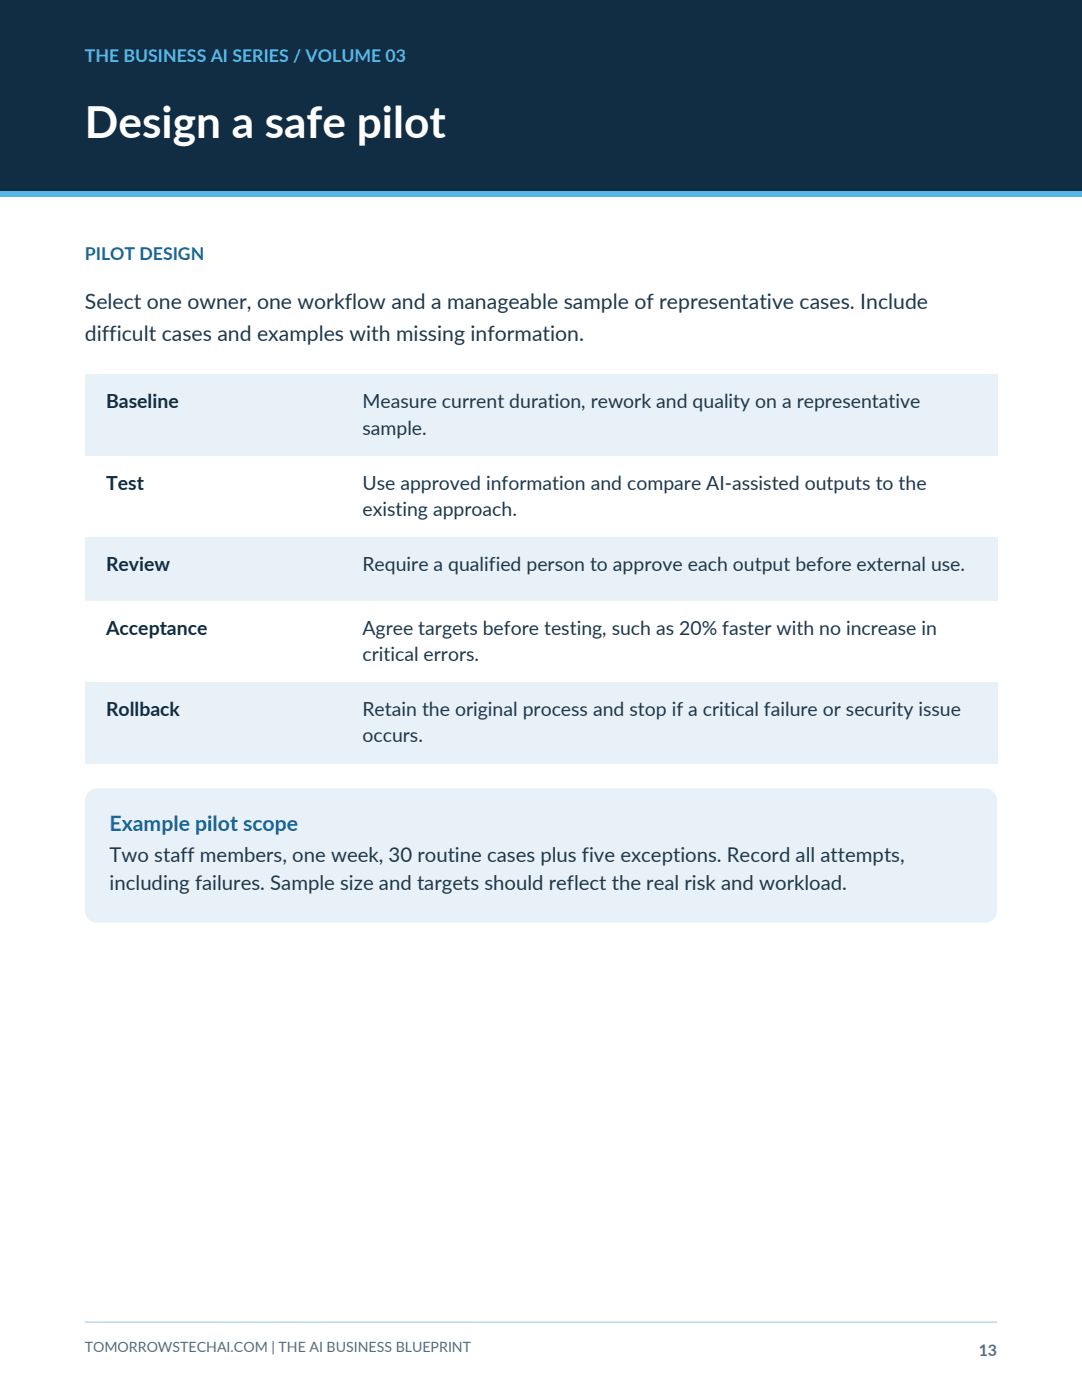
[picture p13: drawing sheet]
<svg xmlns="http://www.w3.org/2000/svg" width="216mm" height="279mm" viewBox="0 0 216 279" stroke-linecap="round" stroke-linejoin="round" font-family="sans-serif">
<defs><g id="words">
<text font-size="8.8" fill="#fff" x="16.9" y="27.5">Design a safe pilot</text>
<g font-size="4.2" fill="#20384b">
<text x="16.9" y="61.7">Select one owner, one workflow and a manageable sample of representative cases. Include</text>
<text x="16.9" y="68.1">difficult cases and examples with missing information.</text>
</g>
<text font-size="4.2" fill="#17669b" x="21.9" y="165.8">Example pilot scope</text>
<g font-size="4.1" fill="#20384b">
<text x="21.9" y="172">Two staff members, one week, 30 routine cases plus five exceptions. Record all attempts,</text>
<text x="21.9" y="177.6">including failures. Sample size and targets should reflect the real risk and workload.</text>
</g>
<g font-size="3.9" fill="#102d44">
<text x="21.2" y="81.5">Baseline</text>
<text x="21.2" y="97.7">Test</text>
<text x="21.2" y="113.9">Review</text>
<text x="21.2" y="126.6">Acceptance</text>
<text x="21.2" y="142.9">Rollback</text>
</g>
<g font-size="3.9" fill="#20384b">
<text x="72.3" y="81.5">Measure current duration, rework and quality on a representative</text>
<text x="72.3" y="86.8">sample.</text>
<text x="72.3" y="97.7">Use approved information and compare AI-assisted outputs to the</text>
<text x="72.3" y="103">existing approach.</text>
<text x="72.3" y="113.9">Require a qualified person to approve each output before external use.</text>
<text x="72.3" y="126.6">Agree targets before testing, such as 20% faster with no increase in</text>
<text x="72.3" y="131.9">critical errors.</text>
<text x="72.3" y="142.9">Retain the original process and stop if a critical failure or security issue</text>
<text x="72.3" y="148.2">occurs.</text>
</g>
<text font-size="3.5" fill="#56b7e6" x="16.9" y="12.3">THE BUSINESS AI SERIES / VOLUME 03</text>
<text font-size="3.5" fill="#17669b" x="16.9" y="51.9">PILOT DESIGN</text>
<text font-size="3.2" fill="#536b80" x="195.3" y="270.6">13</text>
<text font-size="2.8" fill="#536b80" x="16.9" y="269.9">TOMORROWSTECHAI.COM | THE AI BUSINESS BLUEPRINT</text>
</g></defs>
<path d="M0 0h215.9v38.8h-215.9z" fill-rule="evenodd" fill="#102d44"/>
<path d="M0 38.1h215.9v1.1h-215.9z" fill-rule="evenodd" fill="#56b7e6"/>
<path d="M16.9 74.8h182.1v16.2h-182.1z" fill-rule="evenodd" fill="#e8f1f7"/>
<path d="M16.9 91h182.1v16.2h-182.1z" fill-rule="evenodd" fill="#fff"/>
<path d="M16.9 107.2h182.1v12.7h-182.1z" fill-rule="evenodd" fill="#e8f1f7"/>
<path d="M16.9 119.9h182.1v16.3h-182.1z" fill-rule="evenodd" fill="#fff"/>
<g fill="#e8f1f7">
<path d="M16.9 136.2h182.1v16.2h-182.1z" fill-rule="evenodd"/>
<path d="M17.9 157.9l.9-.5 .6-.1h177.1a2.47 2.47 0 0 1 2.5 2.5v21.9a2.47 2.47 0 0 1-2.5 2.4h-177.1a2.47 2.47 0 0 1-2.5-2.4v-21.9a2.46 2.46 0 0 1 1-1.9z" fill-rule="evenodd"/>
</g>
<path d="M16.9 263.9h182.1" fill="none" stroke="#c8dce9" stroke-width=".35"/>
<use href="#words"/>
</svg>
